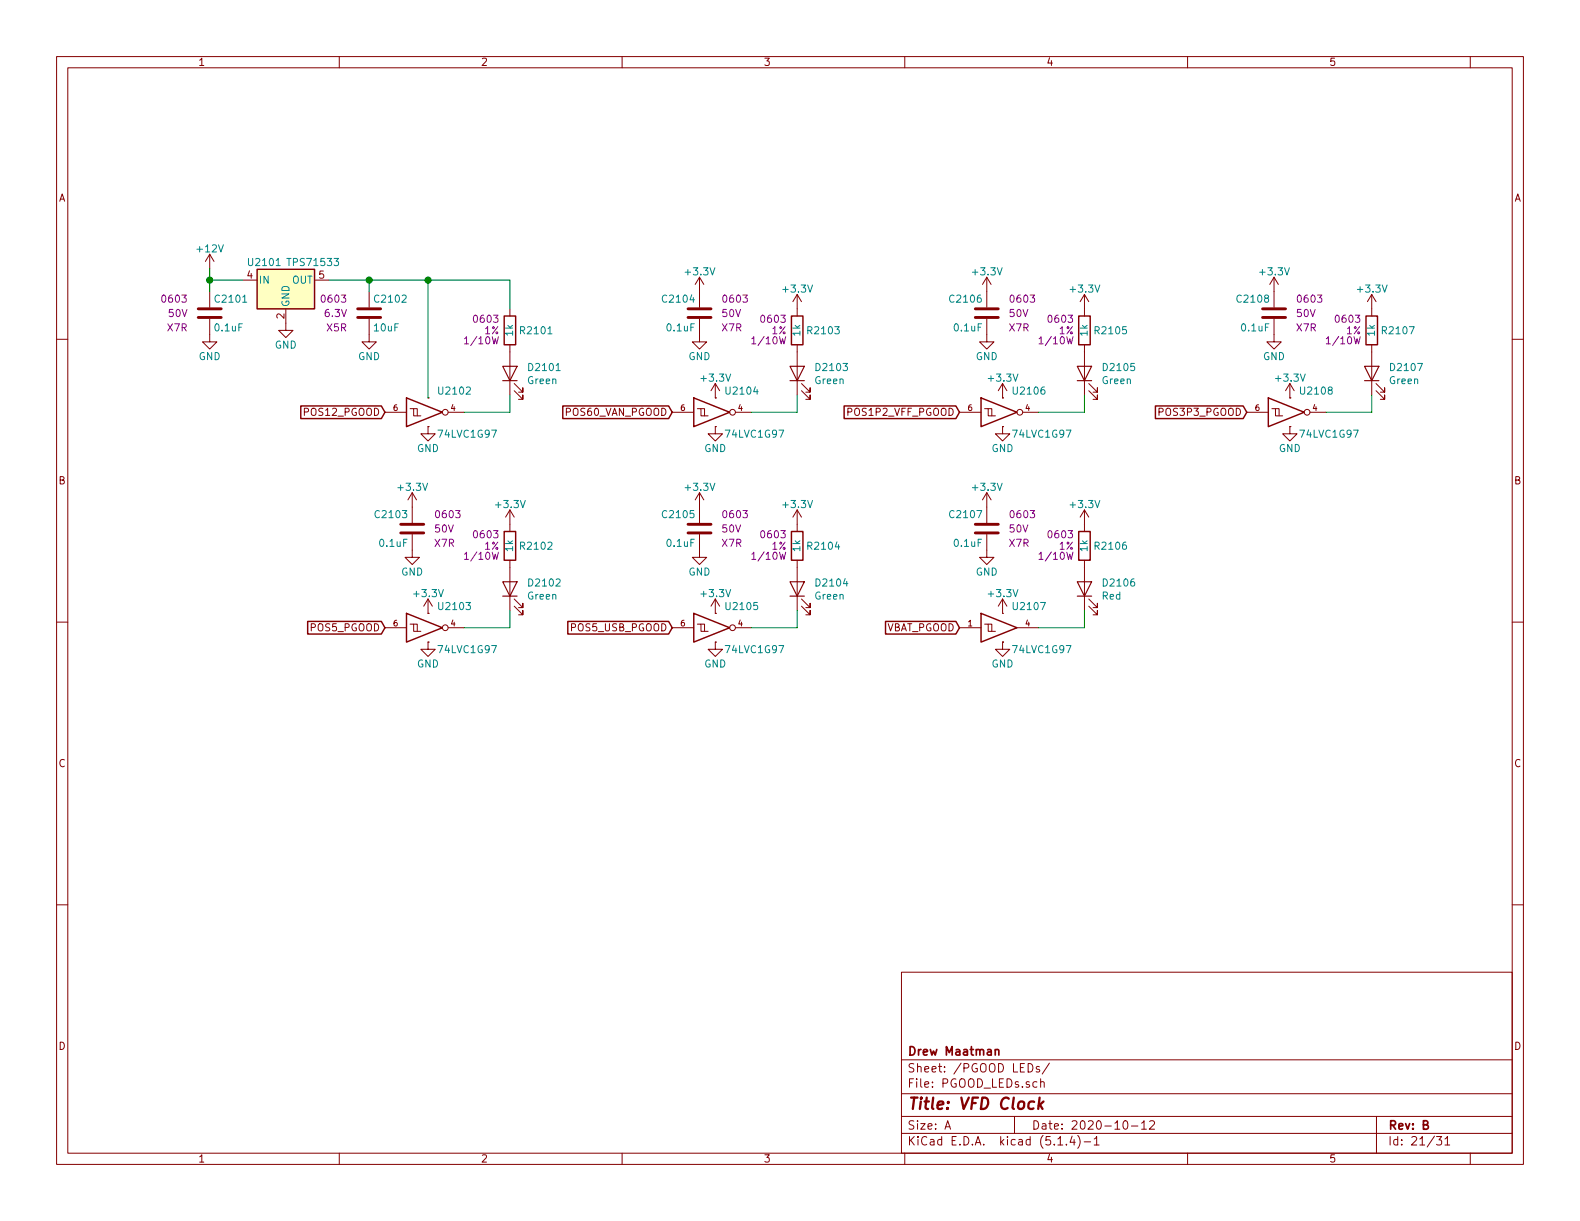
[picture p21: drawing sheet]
<svg xmlns="http://www.w3.org/2000/svg" width="279mm" height="216mm" viewBox="0 0 279 216" stroke-linecap="round" stroke-linejoin="round" font-family="sans-serif">
<defs><g id="words">
<text font-size="2.8" fill="#840000" x="160.4" y="196.2">Title: VFD Clock</text>
<g font-size="2.1" fill="#840000">
<text x="160.4" y="189.6">Sheet: /PGOOD LEDs/</text>
<text x="160.4" y="186.6">Drew Maatman</text>
<text x="160.4" y="192.3">File: PGOOD_LEDs.sch</text>
<text x="160.4" y="202.5">KiCad E.D.A. kicad (5.1.4)-1</text>
<text x="160.4" y="199.7">Size: A</text>
<text x="182.4" y="199.7">Date: 2020-10-12</text>
<text x="245.4" y="199.7">Rev: B</text>
<text x="245.4" y="202.5">Id: 21/31</text>
</g>
<g font-size="1.8" fill="#840000">
<text x="35" y="11.6">1</text>
<text x="85" y="11.6">2</text>
<text x="135" y="11.6">3</text>
<text x="185" y="11.6">4</text>
<text x="235" y="11.6">5</text>
<text x="10.4" y="35.6">A</text>
<text x="267.8" y="35.6">A</text>
<text x="43.7" y="49.3">4</text>
<text x="56.4" y="49.3">5</text>
<text x="50.3" y="56.4" transform="rotate(-90 50.3 56.4)">2</text>
<text x="54" y="73.5">POS12_PGOOD</text>
<text x="100.1" y="73.5">POS60_VAN_PGOOD</text>
<text x="150.1" y="73.5">POS1P2_VFF_PGOOD</text>
<text x="205.2" y="73.5">POS3P3_PGOOD</text>
<text x="10.4" y="85.6">B</text>
<text x="267.8" y="85.6">B</text>
<text x="55" y="111.6">POS5_PGOOD</text>
<text x="101.1" y="111.6">POS5_USB_PGOOD</text>
<text x="156.5" y="111.6">VBAT_PGOOD</text>
<text x="10.4" y="135.6">C</text>
<text x="267.8" y="135.6">C</text>
<text x="10.4" y="185.6">D</text>
<text x="267.8" y="185.6">D</text>
<text x="35" y="205.5">1</text>
<text x="85" y="205.5">2</text>
<text x="135" y="205.5">3</text>
<text x="185" y="205.5">4</text>
<text x="235" y="205.5">5</text>
</g>
<g font-size="1.8" fill="#008484">
<text x="35" y="44.6">+12V</text>
<text x="44.1" y="47">U2101</text>
<text x="51.2" y="47">TPS71533</text>
<text x="38.3" y="53.5">C2101</text>
<text x="45.7" y="50.2">IN</text>
<text x="51.6" y="50.2">OUT</text>
<text x="66.4" y="53.5">C2102</text>
<text x="117.3" y="53.5">C2104</text>
<text x="121.4" y="48.7">+3.3V</text>
<text x="138.6" y="51.7">+3.3V</text>
<text x="168.1" y="53.5">C2106</text>
<text x="172.2" y="48.7">+3.3V</text>
<text x="189.4" y="51.7">+3.3V</text>
<text x="218.9" y="53.5">C2108</text>
<text x="223" y="48.7">+3.3V</text>
<text x="240.2" y="51.7">+3.3V</text>
<text x="38.1" y="58.6">0.1uF</text>
<text x="51.2" y="54.4" transform="rotate(-90 51.2 54.4)">GND</text>
<text x="66.2" y="58.6">10uF</text>
<text x="90.7" y="59.4" transform="rotate(-90 90.7 59.4)">1k</text>
<text x="92.2" y="59.1">R2101</text>
<text x="118" y="58.6">0.1uF</text>
<text x="141.5" y="59.4" transform="rotate(-90 141.5 59.4)">1k</text>
<text x="143" y="59.1">R2103</text>
<text x="168.8" y="58.6">0.1uF</text>
<text x="192.3" y="59.4" transform="rotate(-90 192.3 59.4)">1k</text>
<text x="193.8" y="59.1">R2105</text>
<text x="219.6" y="58.6">0.1uF</text>
<text x="243.1" y="59.4" transform="rotate(-90 243.1 59.4)">1k</text>
<text x="244.6" y="59.1">R2107</text>
<text x="35.1" y="63.7">GND</text>
<text x="48.6" y="61.6">GND</text>
<text x="63.3" y="63.7">GND</text>
<text x="93.7" y="65.6">D2101</text>
<text x="121.7" y="63.7">GND</text>
<text x="144.5" y="65.6">D2103</text>
<text x="172.5" y="63.7">GND</text>
<text x="195.3" y="65.6">D2105</text>
<text x="223.3" y="63.7">GND</text>
<text x="246.1" y="65.6">D2107</text>
<text x="77.8" y="69.8">U2102</text>
<text x="93.4" y="67.9">Green</text>
<text x="124.2" y="67.5">+3.3V</text>
<text x="128.6" y="69.8">U2104</text>
<text x="144.2" y="67.9">Green</text>
<text x="175" y="67.5">+3.3V</text>
<text x="179.4" y="69.8">U2106</text>
<text x="195" y="67.9">Green</text>
<text x="225.8" y="67.5">+3.3V</text>
<text x="230.2" y="69.8">U2108</text>
<text x="245.8" y="67.9">Green</text>
<text x="77.7" y="77.4">74LVC1G97</text>
<text x="128.5" y="77.4">74LVC1G97</text>
<text x="179.3" y="77.4">74LVC1G97</text>
<text x="230.1" y="77.4">74LVC1G97</text>
<text x="73.7" y="79.9">GND</text>
<text x="124.5" y="79.9">GND</text>
<text x="175.3" y="79.9">GND</text>
<text x="226.1" y="79.9">GND</text>
<text x="70.6" y="86.8">+3.3V</text>
<text x="87.8" y="89.8">+3.3V</text>
<text x="121.4" y="86.8">+3.3V</text>
<text x="138.6" y="89.8">+3.3V</text>
<text x="172.2" y="86.8">+3.3V</text>
<text x="189.4" y="89.8">+3.3V</text>
<text x="66.5" y="91.6">C2103</text>
<text x="117.3" y="91.6">C2105</text>
<text x="168.1" y="91.6">C2107</text>
<text x="67.2" y="96.7">0.1uF</text>
<text x="70.9" y="101.8">GND</text>
<text x="90.7" y="97.5" transform="rotate(-90 90.7 97.5)">1k</text>
<text x="92.2" y="97.2">R2102</text>
<text x="118" y="96.7">0.1uF</text>
<text x="121.7" y="101.8">GND</text>
<text x="141.5" y="97.5" transform="rotate(-90 141.5 97.5)">1k</text>
<text x="143" y="97.2">R2104</text>
<text x="168.8" y="96.7">0.1uF</text>
<text x="172.5" y="101.8">GND</text>
<text x="192.3" y="97.5" transform="rotate(-90 192.3 97.5)">1k</text>
<text x="193.8" y="97.2">R2106</text>
<text x="73.4" y="105.6">+3.3V</text>
<text x="77.8" y="107.9">U2103</text>
<text x="93.4" y="106">Green</text>
<text x="93.7" y="103.7">D2102</text>
<text x="124.2" y="105.6">+3.3V</text>
<text x="128.6" y="107.9">U2105</text>
<text x="144.2" y="106">Green</text>
<text x="144.5" y="103.7">D2104</text>
<text x="175" y="105.6">+3.3V</text>
<text x="179.4" y="107.9">U2107</text>
<text x="194.9" y="106">Red</text>
<text x="195.3" y="103.7">D2106</text>
<text x="73.7" y="118">GND</text>
<text x="77.7" y="115.5">74LVC1G97</text>
<text x="124.5" y="118">GND</text>
<text x="128.5" y="115.5">74LVC1G97</text>
<text x="175.3" y="118">GND</text>
<text x="179.3" y="115.5">74LVC1G97</text>
</g>
<g font-size="1.8" fill="#840084">
<text x="28.8" y="53.5">0603</text>
<text x="57" y="53.5">0603</text>
<text x="128" y="53.5">0603</text>
<text x="178.8" y="53.5">0603</text>
<text x="229.6" y="53.5">0603</text>
<text x="29.6" y="58.6">X7R</text>
<text x="29.9" y="56.1">50V</text>
<text x="57.5" y="56.1">6.3V</text>
<text x="57.8" y="58.6">X5R</text>
<text x="83.9" y="57.1">0603</text>
<text x="85.7" y="59.1">1%</text>
<text x="127.7" y="58.6">X7R</text>
<text x="127.8" y="56.1">50V</text>
<text x="134.7" y="57.1">0603</text>
<text x="136.5" y="59.1">1%</text>
<text x="178.5" y="58.6">X7R</text>
<text x="178.6" y="56.1">50V</text>
<text x="185.5" y="57.1">0603</text>
<text x="187.3" y="59.1">1%</text>
<text x="229.3" y="58.6">X7R</text>
<text x="229.4" y="56.1">50V</text>
<text x="236.3" y="57.1">0603</text>
<text x="238.1" y="59.1">1%</text>
<text x="82.6" y="60.9">1/10W</text>
<text x="133.4" y="60.9">1/10W</text>
<text x="184.2" y="60.9">1/10W</text>
<text x="235" y="60.9">1/10W</text>
<text x="77" y="94.2">50V</text>
<text x="77.2" y="91.6">0603</text>
<text x="83.9" y="95.2">0603</text>
<text x="127.8" y="94.2">50V</text>
<text x="128" y="91.6">0603</text>
<text x="134.7" y="95.2">0603</text>
<text x="178.6" y="94.2">50V</text>
<text x="178.8" y="91.6">0603</text>
<text x="185.5" y="95.2">0603</text>
<text x="76.9" y="96.7">X7R</text>
<text x="82.6" y="99">1/10W</text>
<text x="85.7" y="97.2">1%</text>
<text x="127.7" y="96.7">X7R</text>
<text x="133.4" y="99">1/10W</text>
<text x="136.5" y="97.2">1%</text>
<text x="178.5" y="96.7">X7R</text>
<text x="184.2" y="99">1/10W</text>
<text x="187.3" y="97.2">1%</text>
</g>
<g font-size="1.4" fill="#840000">
<text x="69.6" y="72.6">6</text>
<text x="79.8" y="72.6">4</text>
<text x="120.4" y="72.6">6</text>
<text x="130.6" y="72.6">4</text>
<text x="171.2" y="72.6">6</text>
<text x="181.4" y="72.6">4</text>
<text x="222" y="72.6">6</text>
<text x="232.2" y="72.6">4</text>
<text x="69.6" y="110.7">6</text>
<text x="79.8" y="110.7">4</text>
<text x="120.4" y="110.7">6</text>
<text x="130.6" y="110.7">4</text>
<text x="171.2" y="110.7">1</text>
<text x="181.4" y="110.7">4</text>
</g>
</g></defs>
<g fill="none" stroke="#840000" stroke-width=".18">
<path d="M10 10h259.4v195.9h-259.4zM12 12h255.4v191.9h-255.4zM60 10v2M110 10v2M160 10v2M210 10v2M260 10v2M10 60h2M37.1 56.4v4.1h1.3l-1.3 1.2-1.3-1.2h1.3M37.1 45v2.5M37.1 51.6v2.8M37.1 45l-.8 1.2"/>
<path d="M37.1 45l.7 1.2M42.9 49.5h2.6M50.5 54.6v3.8h1.3l-1.3 1.3-1.2-1.3h1.2M55.6 49.5h2.6M65.3 56.4v4.1h1.2l-1.2 1.2-1.3-1.2h1.3M65.3 51.6v2.8M90.2 54.6v1.3M123.7 56.4v4.1h1.3l-1.3 1.2-1.3-1.2h1.3M123.7 49v5.4M123.7 49l-.8 1.3M123.7 49l.8 1.3M141 52.1v3.8"/>
<path d="M141 52.1l-.8 1.2M141 52.1l.7 1.2M174.5 56.4v4.1h1.3l-1.3 1.2-1.3-1.2h1.3M174.5 49v5.4M174.5 49l-.8 1.3M174.5 49l.8 1.3M191.8 52.1v3.8M191.8 52.1l-.8 1.2M191.8 52.1l.7 1.2M225.3 56.4v4.1h1.3l-1.3 1.2-1.3-1.2h1.3M225.3 49v5.4M225.3 49l-.8 1.3"/>
<path d="M225.3 49l.8 1.3M242.6 52.1l-.8 1.2M242.6 52.1v3.8M242.6 52.1l.7 1.2M267.4 60h2M68.1 72.9h3.8M72.5 72.3h.7v1.2h1.2M73.2 72.3h.6v1.2M75.7 70.4h.1M75.7 75.4h.1M75.7 75.4v1.3h1.3l-1.3 1.3-1.3-1.3h1.3M79.2 72.9h2.8"/>
<path d="M90.2 61v8.9M90.9 69.1l1.6 1.5v-.7v.7h-.8M90.9 67.8l1.6 1.5v-.7v.7h-.8M118.9 72.9h3.8M123.3 72.3h.7v1.2h1.2M124 72.3h.6v1.2M126.5 70.4h.1M126.5 75.4h.1M126.5 75.4v1.3h1.3l-1.3 1.3-1.3-1.3h1.3M126.5 67.8v2.6M126.5 67.8l-.8 1.3M126.5 67.8l.8 1.3"/>
<path d="M130 72.9h2.8M141 61v8.9M141.7 69.1l1.6 1.5v-.7v.7h-.8M141.7 67.8l1.6 1.5v-.7v.7h-.8M169.7 72.9h3.8M174.1 72.3h.7v1.2h1.2M174.8 72.3h.6v1.2M177.3 70.4h.1M177.3 75.4h.1M177.3 75.4v1.3h1.3l-1.3 1.3-1.3-1.3h1.3M177.3 67.8v2.6M177.3 67.8l-.8 1.3"/>
<path d="M177.3 67.8l.8 1.3M180.8 72.9h2.8M191.8 61v8.9M192.5 69.1l1.6 1.5v-.7v.7h-.8M192.5 67.8l1.6 1.5v-.7v.7h-.8M220.5 72.9h3.8M224.9 72.3h.7v1.2h1.2M225.6 72.3h.6v1.2M228.1 70.4h.1M228.1 75.4h.1M228.1 75.4v1.3h1.3l-1.3 1.3-1.3-1.3h1.3M228.1 67.8l-.8 1.3"/>
<path d="M228.1 67.8v2.6M228.1 67.8l.8 1.3M231.6 72.9h2.8M242.6 61v8.9M243.3 69.1l1.6 1.5v-.7v.7h-.8M243.3 67.8l1.6 1.5v-.7v.7h-.8M72.9 94.5v4.1h1.3l-1.3 1.2-1.3-1.2h1.3M72.9 87.1l-.8 1.3M72.9 87.1v5.4M72.9 87.1l.8 1.3M90.2 90.2l-.8 1.2M90.2 90.2v3.8"/>
<path d="M90.2 99.1v8.9M90.2 90.2l.7 1.2M123.7 94.5v4.1h1.3l-1.3 1.2-1.3-1.2h1.3M123.7 87.1v5.4M123.7 87.1l-.8 1.3M123.7 87.1l.8 1.3M141 90.2v3.8M141 99.1v8.9M141 90.2l-.8 1.2M141 90.2l.7 1.2M174.5 94.5v4.1h1.3l-1.3 1.2-1.3-1.2h1.3M174.5 87.1v5.4"/>
<path d="M174.5 87.1l-.8 1.3M174.5 87.1l.8 1.3M191.8 90.2l-.8 1.2M191.8 90.2v3.8M191.8 99.1v8.9M191.8 90.2l.7 1.2M10 110h2M68.1 111h3.8M72.5 110.4h.7v1.2h1.2M73.2 110.4h.6v1.2M75.7 113.5v1.3h1.3l-1.3 1.3-1.3-1.3h1.3M75.7 108.5h.1"/>
<path d="M75.7 113.5h.1M75.7 105.9l-.8 1.3M75.7 105.9v2.6M75.7 105.9l.8 1.3M79.2 111h2.8M90.9 107.2l1.6 1.5v-.7v.7h-.8M90.9 105.9l1.6 1.5v-.7v.7h-.8M118.9 111h3.8M123.3 110.4h.7v1.2h1.2M124 110.4h.6v1.2M126.5 113.5v1.3h1.3l-1.3 1.3-1.3-1.3h1.3M126.5 108.5h.1"/>
<path d="M126.5 113.5h.1M126.5 105.9l-.8 1.3M126.5 105.9v2.6M126.5 105.9l.8 1.3M130 111h2.8M141.7 107.2l1.6 1.5v-.7v.7h-.8M141.7 105.9l1.6 1.5v-.7v.7h-.8M169.7 111h3.8M174.1 110.4h.7v1.2h1.2M174.8 110.4h.6v1.2M177.3 113.5h.1M177.3 108.5h.1"/>
<path d="M177.3 113.5v1.3h1.3l-1.3 1.3-1.3-1.3h1.3M177.3 105.9l-.8 1.3M177.3 105.9v2.6M177.3 105.9l.8 1.3M179.8 111h3.8M192.5 107.2l1.6 1.5v-.7v.7h-.8M192.5 105.9l1.6 1.5v-.7v.7h-.8M267.4 110h2M10 160h2M267.4 160h2M159.4 171.9h108v32h-108zM159.4 197.4h108"/>
<path d="M159.4 193.4h108M159.4 187.4h108M167.1 199.7l.5-1.5 .5 1.5M167.2 199.2h.8M179.4 197.4v3M181.8 188.1a.75 .75 0 0 1 .9 .7 .75 .75 0 0 1-.9 .8zM183.8 188.6h-.4l-.2 .2 .1 .2 .5 .1v.4h-.6M184 191.4l.2-.1h.4l.1 1M184 190.8v1.5M185.6 188l-1.3 1.9M198.8 198.2h.3a.94 .94 0 0 1 0 1.5 .8 .8 0 0 1-.6-.7 .8 .8 0 0 1 .3-.8zM200.1 199.1h1.1"/>
<path d="M201.9 198.6l.4-.4v1.5M201.9 199.7h.8M203.3 198.3l.2-.1h.4l.2 .1 .1 .3-1 1.1h1M243.4 197.4v6.5M60 203.9v2M110 203.9v2M159.4 200.4h108M160 203.9v2M187.1 202.5h.8M188.6 202.3v.2M189.6 200.9l-.4 1.1h.9M189.9 201.5v1"/>
<path d="M190.6 200.8a1.71 1.71 0 0 1 0 2.2M191.7 201.9h1.2M193.5 201.4l.4-.4v1.5M193.5 202.5h.9M210 203.9v2M254 201h.9l-.4 .5 .4 .2v.6l-.2 .2-.7-.2M255.5 201.4l.5-.4v1.5M255.5 202.5h.9M260 203.9v2"/>
<circle cx="78.7" cy="72.9" r=".51"/>
<circle cx="129.5" cy="72.9" r=".51"/>
<circle cx="180.3" cy="72.9" r=".51"/>
<circle cx="231.1" cy="72.9" r=".51"/>
<circle cx="78.7" cy="111" r=".51"/>
<circle cx="129.5" cy="111" r=".51"/>
</g>
<path d="M183.8 194.1l-.2 2M183.9 195.3l.5 .8M184.5 194.8l-.8 .7" fill="none" stroke="#840000" stroke-width=".41"/>
<path d="M176 185.7l.2-.1h.4v1M176 185.6v1" fill="none" stroke="#840000" stroke-width=".3"/>
<g fill="none" stroke="#840000" stroke-width=".25">
<path d="M45.5 47.6h10.1v7h-10.1zM89.2 55.9h2v5.1h-2zM140 55.9h2v5.1h-2zM190.8 55.9h2v5.1h-2zM241.6 55.9h2v5.1h-2zM53.2 71.8h14.2l.7 1.1-.7 1.1h-14.2zM71.9 70.4l6.3 2.5-6.3 2.5zM99.5 71.8h18.7l.7 1.1-.7 1.1h-18.7zM122.7 70.4l6.3 2.5-6.3 2.5zM149.3 71.8h19.7l.7 1.1-.7 1.1h-19.7zM173.5 70.4l6.3 2.5-6.3 2.5zM204.3 71.8h15.5l.7 1.1-.7 1.1h-15.5z"/>
<path d="M224.3 70.4l6.3 2.5-6.3 2.5zM89.2 94h2v5.1h-2zM140 94h2v5.1h-2zM190.8 94h2v5.1h-2zM54.4 109.9h13l.7 1.1-.7 1.1h-13zM71.9 108.5l6.3 2.5-6.3 2.5zM100.4 109.9h17.8l.7 1.1-.7 1.1h-17.8zM122.7 108.5l6.3 2.5-6.3 2.5zM156.6 109.9h12.4l.7 1.1-.7 1.1h-12.4zM173.5 108.5l6.3 2.5-6.3 2.5z"/>
</g>
<g fill="none" stroke="#840000" stroke-width=".2">
<path d="M88.9 64.8h2.5l-1.2 2.5zM88.9 67.3h2.5M139.7 64.8h2.5l-1.2 2.5zM139.7 67.3h2.5M190.5 64.8h2.5l-1.2 2.5zM190.5 67.3h2.5M241.3 64.8h2.5l-1.2 2.5zM241.3 67.3h2.5M88.9 102.9h2.5l-1.2 2.5zM88.9 105.4h2.5M139.7 102.9h2.5l-1.2 2.5zM139.7 105.4h2.5"/>
<path d="M190.5 102.9h2.5l-1.2 2.5zM190.5 105.4h2.5"/>
</g>
<g fill="none" stroke="#840000" stroke-width=".51">
<path d="M35.1 56.1h4M35.1 54.6h4M63.2 56.1h4.1M63.2 54.6h4.1M121.7 56.1h4M121.7 54.6h4M172.5 56.1h4M172.5 54.6h4M223.3 56.1h4M223.3 54.6h4M70.9 94.2h4M70.9 92.7h4"/>
<path d="M121.7 94.2h4M121.7 92.7h4M172.5 94.2h4M172.5 92.7h4"/>
</g>
<path d="M45.5 47.6h10.1v7h-10.1z" fill="#ffffc2" stroke="#ffffc2" stroke-width=".18"/>
<path d="M37.1 47.5v4.1M37.1 49.5h5.8M58.2 49.5h32v5.1M65.3 49.5v2.1M75.7 49.5v20.9M90.2 69.9v3h-8.2M141 69.9v3h-8.2M191.8 69.9v3h-8.2M242.6 69.9v3h-8.2M90.2 108v3h-8.2M141 108v3h-8.2M191.8 108v3h-8.2" fill="none" stroke="#008400" stroke-width=".18"/>
<g fill="#008400" stroke="#008400" stroke-width=".25">
<circle cx="65.3" cy="49.5" r=".51"/>
<circle cx="75.7" cy="49.5" r=".51"/>
<circle cx="37.1" cy="49.5" r=".51"/>
</g>
<use href="#words"/>
</svg>
